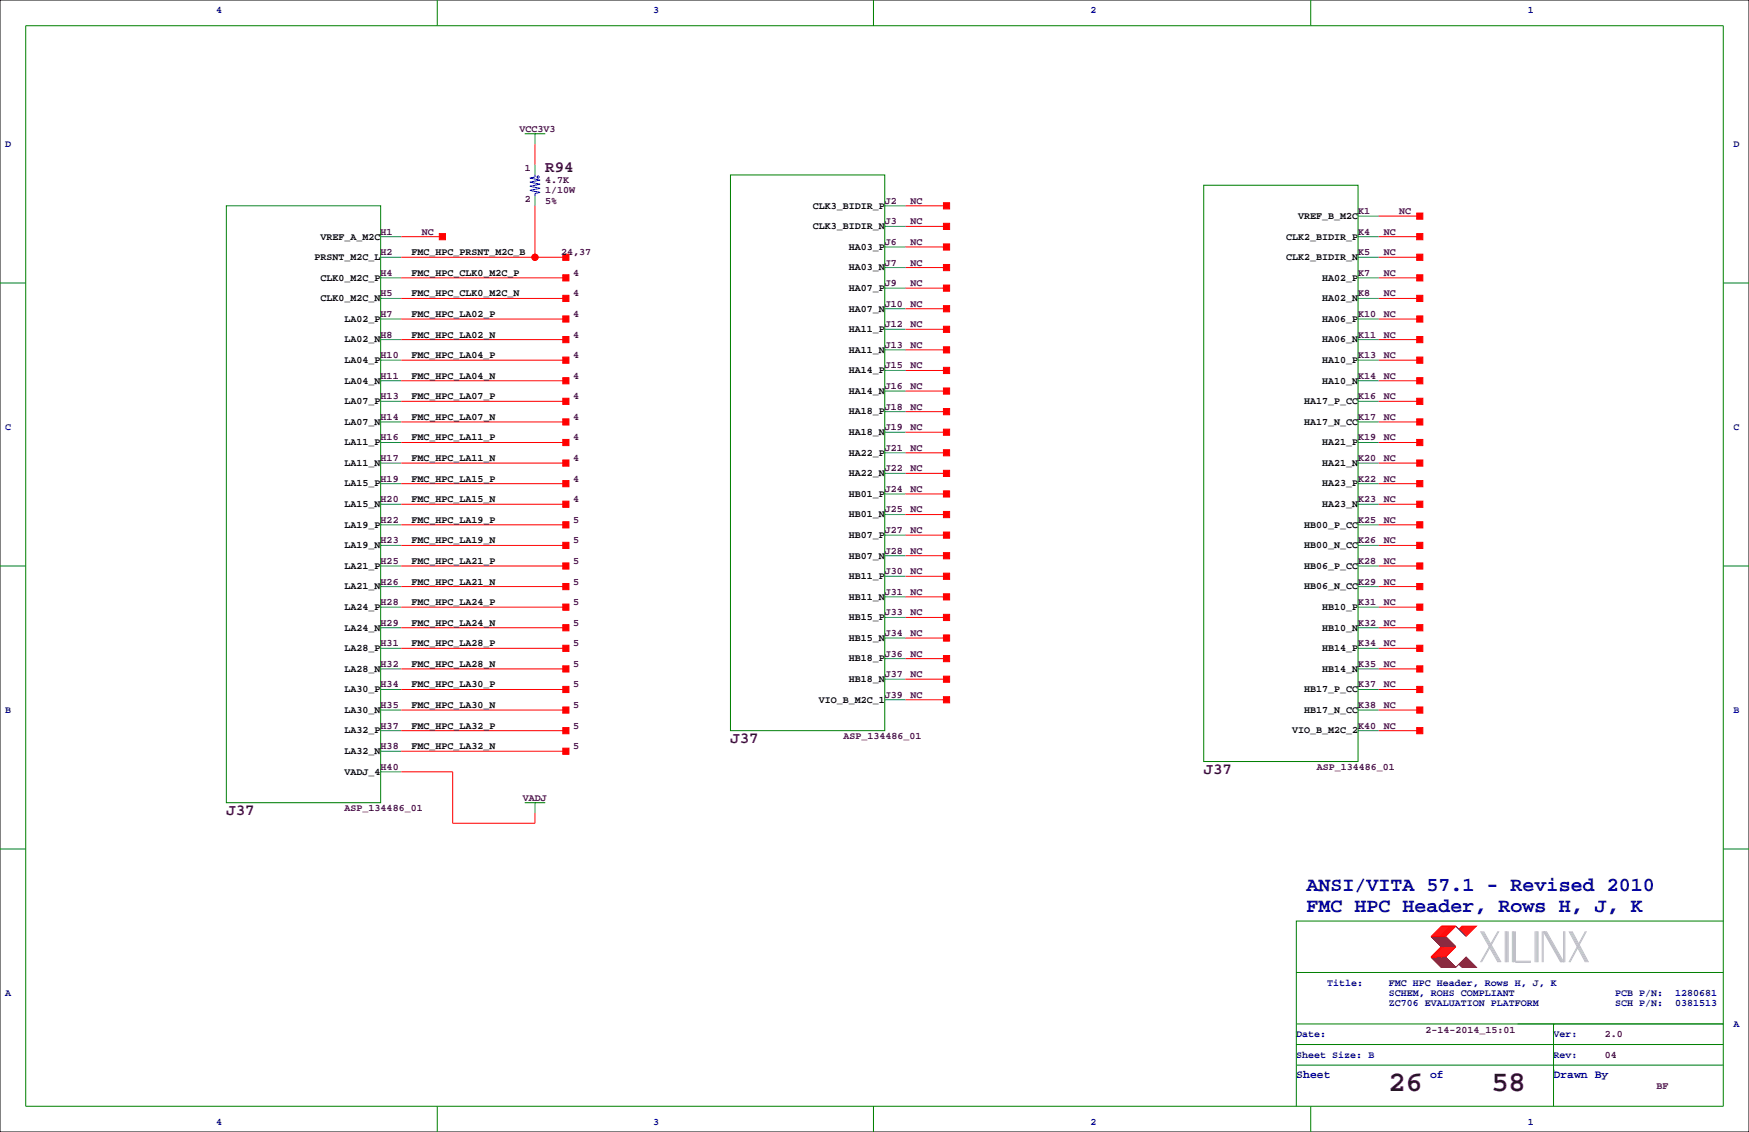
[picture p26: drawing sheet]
<svg xmlns="http://www.w3.org/2000/svg" width="432mm" height="279mm" viewBox="0 0 432 279" stroke-linecap="round" stroke-linejoin="round" font-family="sans-serif">
<defs><g id="words">
<g font-size="7.1" fill="#400040">
<text x="342.8" y="269.3">26</text>
<text x="368.2" y="269.3">58</text>
</g>
<g font-size="4.9" fill="#0000a0">
<text x="322.6" y="220">ANSI/VITA 57.1 - Revised 2010</text>
<text x="322.6" y="225.1">FMC HPC Header, Rows H, J, K</text>
</g>
<g font-size="3.9" fill="#400040">
<text x="134.6" y="42.4">R94</text>
<text x="180.3" y="183.4">J37</text>
<text x="297.2" y="191">J37</text>
<text x="55.9" y="201.1">J37</text>
</g>
<g font-size="2.8" fill="#0000a0">
<text x="320" y="266.1">Sheet</text>
<text x="353.1" y="266.1">of</text>
<text x="383.5" y="266.1">Drawn By</text>
</g>
<g font-size="2.5" fill="#0000a0">
<text x="53.3" y="3.3">4</text>
<text x="161.3" y="3.3">3</text>
<text x="269.2" y="3.3">2</text>
<text x="377.2" y="3.3">1</text>
<text x="1.3" y="36.3">D</text>
<text x="428" y="36.3">D</text>
<text x="1.3" y="106.2">C</text>
<text x="428" y="106.2">C</text>
<text x="1.3" y="176">B</text>
<text x="428" y="176">B</text>
<text x="1.3" y="245.9">A</text>
<text x="327.7" y="243.3">Title:</text>
<text x="342.9" y="245.9">SCHEM, ROHS COMPLIANT</text>
<text x="342.9" y="243.3">FMC HPC Header, Rows H, J, K</text>
<text x="398.8" y="245.9">PCB P/N:</text>
<text x="413.6" y="245.9">1280681</text>
<text x="342.9" y="248.4">ZC706 EVALUATION PLATFORM</text>
<text x="398.8" y="248.4">SCH P/N:</text>
<text x="413.6" y="248.4">0381513</text>
<text x="320" y="256">Date:</text>
<text x="383.5" y="256">Ver:</text>
<text x="428" y="253.5">A</text>
<text x="320" y="261.1">Sheet Size: B</text>
<text x="383.5" y="261.1">Rev:</text>
<text x="53.3" y="277.6">4</text>
<text x="161.3" y="277.6">3</text>
<text x="269.2" y="277.6">2</text>
<text x="377.2" y="277.6">1</text>
</g>
<g font-size="2.5" fill="#400040">
<text x="128.3" y="32.5">VCC3V3</text>
<text x="129.5" y="42.3">1</text>
<text x="134.6" y="45.2">4.7K</text>
<text x="134.6" y="47.8">1/10W</text>
<text x="129.5" y="49.9">2</text>
<text x="134.6" y="50.3">5%</text>
<text x="218.4" y="50.3">J2</text>
<text x="224.8" y="50.3">NC</text>
<text x="335.3" y="52.8">K1</text>
<text x="345.4" y="52.8">NC</text>
<text x="94" y="57.9">H1</text>
<text x="104.1" y="57.9">NC</text>
<text x="218.4" y="55.4">J3</text>
<text x="224.8" y="55.4">NC</text>
<text x="335.3" y="57.9">K4</text>
<text x="341.6" y="57.9">NC</text>
<text x="94" y="63">H2</text>
<text x="138.5" y="63">24,37</text>
<text x="218.4" y="65.5">J7</text>
<text x="218.4" y="60.5">J6</text>
<text x="224.8" y="65.5">NC</text>
<text x="224.8" y="60.5">NC</text>
<text x="335.3" y="63">K5</text>
<text x="341.6" y="63">NC</text>
<text x="94" y="68.1">H4</text>
<text x="141.5" y="68.1">4</text>
<text x="218.4" y="70.6">J9</text>
<text x="224.8" y="70.6">NC</text>
<text x="335.3" y="68.1">K7</text>
<text x="341.6" y="68.1">NC</text>
<text x="94" y="73.2">H5</text>
<text x="141.5" y="73.2">4</text>
<text x="218.4" y="75.7">J10</text>
<text x="224.8" y="75.7">NC</text>
<text x="335.3" y="73.2">K8</text>
<text x="341.6" y="73.2">NC</text>
<text x="94" y="83.3">H8</text>
<text x="94" y="78.2">H7</text>
<text x="141.5" y="83.3">4</text>
<text x="141.5" y="78.2">4</text>
<text x="218.4" y="80.8">J12</text>
<text x="224.8" y="80.8">NC</text>
<text x="335.3" y="83.3">K11</text>
<text x="335.3" y="78.2">K10</text>
<text x="341.6" y="83.3">NC</text>
<text x="341.6" y="78.2">NC</text>
<text x="94" y="88.4">H10</text>
<text x="141.5" y="88.4">4</text>
<text x="218.4" y="85.9">J13</text>
<text x="224.8" y="85.9">NC</text>
<text x="335.3" y="88.4">K13</text>
<text x="341.6" y="88.4">NC</text>
<text x="94" y="93.5">H11</text>
<text x="141.5" y="93.5">4</text>
<text x="218.4" y="90.9">J15</text>
<text x="224.8" y="90.9">NC</text>
<text x="335.3" y="93.5">K14</text>
<text x="341.6" y="93.5">NC</text>
<text x="94" y="98.6">H13</text>
<text x="141.5" y="98.6">4</text>
<text x="218.4" y="101.1">J18</text>
<text x="218.4" y="96">J16</text>
<text x="224.8" y="96">NC</text>
<text x="224.8" y="101.1">NC</text>
<text x="335.3" y="98.6">K16</text>
<text x="341.6" y="98.6">NC</text>
<text x="94" y="103.6">H14</text>
<text x="141.5" y="103.6">4</text>
<text x="218.4" y="106.2">J19</text>
<text x="224.8" y="106.2">NC</text>
<text x="335.3" y="103.6">K17</text>
<text x="341.6" y="103.6">NC</text>
<text x="94" y="113.8">H17</text>
<text x="94" y="108.7">H16</text>
<text x="141.5" y="113.8">4</text>
<text x="141.5" y="108.7">4</text>
<text x="218.4" y="111.3">J21</text>
<text x="224.8" y="111.3">NC</text>
<text x="335.3" y="113.8">K20</text>
<text x="335.3" y="108.7">K19</text>
<text x="341.6" y="113.8">NC</text>
<text x="341.6" y="108.7">NC</text>
<text x="94" y="118.9">H19</text>
<text x="141.5" y="118.9">4</text>
<text x="218.4" y="116.3">J22</text>
<text x="224.8" y="116.3">NC</text>
<text x="335.3" y="118.9">K22</text>
<text x="341.6" y="118.9">NC</text>
<text x="94" y="124">H20</text>
<text x="141.5" y="124">4</text>
<text x="218.4" y="121.4">J24</text>
<text x="224.8" y="121.4">NC</text>
<text x="335.3" y="124">K23</text>
<text x="341.6" y="124">NC</text>
<text x="94" y="129">H22</text>
<text x="141.5" y="129">5</text>
<text x="218.4" y="131.6">J27</text>
<text x="218.4" y="126.5">J25</text>
<text x="224.8" y="126.5">NC</text>
<text x="224.8" y="131.6">NC</text>
<text x="335.3" y="129">K25</text>
<text x="341.6" y="129">NC</text>
<text x="94" y="134.1">H23</text>
<text x="141.5" y="134.1">5</text>
<text x="218.4" y="136.7">J28</text>
<text x="224.8" y="136.7">NC</text>
<text x="335.3" y="134.1">K26</text>
<text x="341.6" y="134.1">NC</text>
<text x="94" y="139.2">H25</text>
<text x="141.5" y="139.2">5</text>
<text x="218.4" y="141.7">J30</text>
<text x="224.8" y="141.7">NC</text>
<text x="335.3" y="139.2">K28</text>
<text x="341.6" y="139.2">NC</text>
<text x="94" y="149.4">H28</text>
<text x="94" y="144.3">H26</text>
<text x="141.5" y="149.4">5</text>
<text x="141.5" y="144.3">5</text>
<text x="218.4" y="146.8">J31</text>
<text x="224.8" y="146.8">NC</text>
<text x="335.3" y="149.4">K31</text>
<text x="335.3" y="144.3">K29</text>
<text x="341.6" y="149.4">NC</text>
<text x="341.6" y="144.3">NC</text>
<text x="94" y="154.4">H29</text>
<text x="141.5" y="154.4">5</text>
<text x="218.4" y="151.9">J33</text>
<text x="224.8" y="151.9">NC</text>
<text x="335.3" y="154.4">K32</text>
<text x="341.6" y="154.4">NC</text>
<text x="94" y="159.5">H31</text>
<text x="141.5" y="159.5">5</text>
<text x="218.4" y="157">J34</text>
<text x="224.8" y="157">NC</text>
<text x="335.3" y="159.5">K34</text>
<text x="341.6" y="159.5">NC</text>
<text x="94" y="164.6">H32</text>
<text x="141.5" y="164.6">5</text>
<text x="218.4" y="167.1">J37</text>
<text x="218.4" y="162.1">J36</text>
<text x="224.8" y="167.1">NC</text>
<text x="224.8" y="162.1">NC</text>
<text x="335.3" y="164.6">K35</text>
<text x="341.6" y="164.6">NC</text>
<text x="94" y="169.7">H34</text>
<text x="141.5" y="169.7">5</text>
<text x="218.4" y="172.2">J39</text>
<text x="224.8" y="172.2">NC</text>
<text x="335.3" y="169.7">K37</text>
<text x="341.6" y="169.7">NC</text>
<text x="94" y="179.8">H37</text>
<text x="94" y="174.8">H35</text>
<text x="141.5" y="179.8">5</text>
<text x="141.5" y="174.8">5</text>
<text x="335.3" y="179.8">K40</text>
<text x="335.3" y="174.8">K38</text>
<text x="341.6" y="174.8">NC</text>
<text x="341.6" y="179.8">NC</text>
<text x="94" y="184.9">H38</text>
<text x="141.5" y="184.9">5</text>
<text x="208.3" y="182.4">ASP_134486_01</text>
<text x="94" y="190">H40</text>
<text x="325.1" y="190">ASP_134486_01</text>
<text x="129.1" y="197.6">VADJ</text>
<text x="85.1" y="200.2">ASP_134486_01</text>
<text x="351.9" y="255">2-14-2014_15:01</text>
<text x="396.2" y="256">2.0</text>
<text x="396.2" y="261.1">04</text>
<text x="408.9" y="268.7">BF</text>
</g>
<g font-size="2.5">
<text x="200.7" y="51.5">CLK3_BIDIR_P</text>
<text x="79.2" y="59.1">VREF_A_M2C</text>
<text x="200.7" y="56.6">CLK3_BIDIR_N</text>
<text x="317.5" y="59.1">CLK2_BIDIR_P</text>
<text x="320.5" y="54">VREF_B_M2C</text>
<text x="77.7" y="64.2">PRSNT_M2C_L</text>
<text x="101.6" y="63">FMC_HPC_PRSNT_M2C_B</text>
<text x="209.5" y="61.7">HA03_P</text>
<text x="317.5" y="64.2">CLK2_BIDIR_N</text>
<text x="79.2" y="69.3">CLK0_M2C_P</text>
<text x="101.6" y="68.1">FMC_HPC_CLK0_M2C_P</text>
<text x="209.5" y="71.8">HA07_P</text>
<text x="209.5" y="66.7">HA03_N</text>
<text x="326.4" y="69.3">HA02_P</text>
<text x="79.2" y="74.4">CLK0_M2C_N</text>
<text x="101.6" y="73.2">FMC_HPC_CLK0_M2C_N</text>
<text x="209.5" y="76.9">HA07_N</text>
<text x="326.4" y="74.4">HA02_N</text>
<text x="85.1" y="79.4">LA02_P</text>
<text x="101.6" y="83.3">FMC_HPC_LA02_N</text>
<text x="101.6" y="78.2">FMC_HPC_LA02_P</text>
<text x="209.5" y="82">HA11_P</text>
<text x="326.4" y="79.4">HA06_P</text>
<text x="85.1" y="89.6">LA04_P</text>
<text x="85.1" y="84.5">LA02_N</text>
<text x="101.6" y="88.4">FMC_HPC_LA04_P</text>
<text x="209.5" y="87.1">HA11_N</text>
<text x="326.4" y="89.6">HA10_P</text>
<text x="326.4" y="84.5">HA06_N</text>
<text x="85.1" y="94.7">LA04_N</text>
<text x="101.6" y="93.5">FMC_HPC_LA04_N</text>
<text x="209.5" y="92.1">HA14_P</text>
<text x="326.4" y="94.7">HA10_N</text>
<text x="85.1" y="99.8">LA07_P</text>
<text x="101.6" y="98.6">FMC_HPC_LA07_P</text>
<text x="209.5" y="97.2">HA14_N</text>
<text x="321.9" y="99.8">HA17_P_CC</text>
<text x="85.1" y="104.8">LA07_N</text>
<text x="101.6" y="103.6">FMC_HPC_LA07_N</text>
<text x="209.5" y="107.4">HA18_N</text>
<text x="209.5" y="102.3">HA18_P</text>
<text x="321.9" y="104.8">HA17_N_CC</text>
<text x="85.1" y="109.9">LA11_P</text>
<text x="101.6" y="113.8">FMC_HPC_LA11_N</text>
<text x="101.6" y="108.7">FMC_HPC_LA11_P</text>
<text x="209.5" y="112.5">HA22_P</text>
<text x="326.4" y="109.9">HA21_P</text>
<text x="85.1" y="115">LA11_N</text>
<text x="101.6" y="118.9">FMC_HPC_LA15_P</text>
<text x="209.5" y="117.5">HA22_N</text>
<text x="326.4" y="115">HA21_N</text>
<text x="85.1" y="125.2">LA15_N</text>
<text x="85.1" y="120.1">LA15_P</text>
<text x="101.6" y="124">FMC_HPC_LA15_N</text>
<text x="209.5" y="122.6">HB01_P</text>
<text x="326.4" y="125.2">HA23_N</text>
<text x="326.4" y="120.1">HA23_P</text>
<text x="85.1" y="130.2">LA19_P</text>
<text x="101.6" y="129">FMC_HPC_LA19_P</text>
<text x="209.5" y="127.7">HB01_N</text>
<text x="321.9" y="130.2">HB00_P_CC</text>
<text x="85.1" y="135.3">LA19_N</text>
<text x="101.6" y="134.1">FMC_HPC_LA19_N</text>
<text x="209.5" y="137.9">HB07_N</text>
<text x="209.5" y="132.8">HB07_P</text>
<text x="321.9" y="135.3">HB00_N_CC</text>
<text x="85.1" y="140.4">LA21_P</text>
<text x="101.6" y="139.2">FMC_HPC_LA21_P</text>
<text x="209.5" y="142.9">HB11_P</text>
<text x="321.9" y="140.4">HB06_P_CC</text>
<text x="85.1" y="145.5">LA21_N</text>
<text x="101.6" y="149.4">FMC_HPC_LA24_P</text>
<text x="101.6" y="144.3">FMC_HPC_LA21_N</text>
<text x="209.5" y="148">HB11_N</text>
<text x="321.9" y="145.5">HB06_N_CC</text>
<text x="85.1" y="155.6">LA24_N</text>
<text x="85.1" y="150.6">LA24_P</text>
<text x="101.6" y="154.4">FMC_HPC_LA24_N</text>
<text x="209.5" y="153.1">HB15_P</text>
<text x="326.4" y="155.6">HB10_N</text>
<text x="326.4" y="150.6">HB10_P</text>
<text x="85.1" y="160.7">LA28_P</text>
<text x="101.6" y="159.5">FMC_HPC_LA28_P</text>
<text x="209.5" y="158.2">HB15_N</text>
<text x="326.4" y="160.7">HB14_P</text>
<text x="85.1" y="165.8">LA28_N</text>
<text x="101.6" y="164.6">FMC_HPC_LA28_N</text>
<text x="209.5" y="163.3">HB18_P</text>
<text x="326.4" y="165.8">HB14_N</text>
<text x="85.1" y="170.9">LA30_P</text>
<text x="101.6" y="169.7">FMC_HPC_LA30_P</text>
<text x="202.1" y="173.4">VIO_B_M2C_1</text>
<text x="209.5" y="168.3">HB18_N</text>
<text x="321.9" y="170.9">HB17_P_CC</text>
<text x="85.1" y="176">LA30_N</text>
<text x="101.6" y="179.8">FMC_HPC_LA32_P</text>
<text x="101.6" y="174.8">FMC_HPC_LA30_N</text>
<text x="321.9" y="176">HB17_N_CC</text>
<text x="85.1" y="181">LA32_P</text>
<text x="101.6" y="184.9">FMC_HPC_LA32_N</text>
<text x="319" y="181">VIO_B_M2C_2</text>
<text x="85.1" y="191.2">VADJ_4</text>
<text x="85.1" y="186.1">LA32_N</text>
</g>
</g></defs>
<path d="M0 0h431.8v279.4h-431.8z" fill="none" stroke="#000" stroke-width=".25"/>
<g fill="none" stroke="#f00" stroke-width=".25">
<path d="M132.1 35.6v5M99.1 58.4h10.1M132.1 50.8v12.7M223.5 55.9h10.2M223.5 50.8h10.2M340.4 58.4h10.1M340.4 53.3h10.1M99.1 68.6h40.6M99.1 78.7h40.6M99.1 73.7h40.6M99.1 63.5h40.6M223.5 61h10.2"/>
<path d="M223.5 66h10.2M223.5 76.2h10.2M223.5 71.1h10.2M340.4 68.6h10.1M340.4 78.7h10.1M340.4 73.7h10.1M340.4 63.5h10.1M99.1 94h40.6M99.1 99.1h40.6M99.1 88.9h40.6M99.1 83.8h40.6M223.5 86.4h10.2"/>
<path d="M223.5 81.3h10.2M223.5 91.4h10.2M223.5 96.5h10.2M340.4 94h10.1M340.4 99.1h10.1M340.4 88.9h10.1M340.4 83.8h10.1M99.1 119.4h40.6M99.1 104.1h40.6M99.1 109.2h40.6M99.1 114.3h40.6M223.5 101.6h10.2"/>
<path d="M223.5 111.8h10.2M223.5 106.7h10.2M223.5 116.8h10.2M340.4 119.4h10.1M340.4 104.1h10.1M340.4 109.2h10.1M340.4 114.3h10.1M99.1 124.5h40.6M99.1 134.6h40.6M99.1 139.7h40.6M99.1 129.5h40.6M223.5 132.1h10.2"/>
<path d="M223.5 137.2h10.2M223.5 121.9h10.2M223.5 127h10.2M340.4 124.5h10.1M340.4 134.6h10.1M340.4 139.7h10.1M340.4 129.5h10.1M99.1 144.8h40.6M99.1 149.9h40.6M99.1 154.9h40.6M223.5 147.3h10.2M223.5 142.2h10.2"/>
<path d="M223.5 157.5h10.2M223.5 152.4h10.2M340.4 144.8h10.1M340.4 149.9h10.1M340.4 154.9h10.1M99.1 170.2h40.6M99.1 160h40.6M99.1 165.1h40.6M99.1 175.3h40.6M223.5 172.7h10.2M223.5 162.6h10.2M223.5 167.6h10.2"/>
<path d="M340.4 170.2h10.1M340.4 160h10.1M340.4 165.1h10.1M340.4 175.3h10.1M99.1 180.3h40.6M99.1 185.4h40.6M99.1 190.5h12.7v12.7h20.3v-2.5M340.4 180.3h10.1M355.9 233.7l-2.6 2.5h3.6l2.5-2.5M355.9 228.6h3.5l-2.5 2.5h-3.6zM356.1 233.7l-2.5 2.5M356.1 228.6l-2.5 2.5"/>
<path d="M356.4 233.7l-2.6 2.5M356.4 228.6l-2.6 2.5M356.6 233.7l-2.5 2.5M356.6 228.6l-2.5 2.5M356.9 233.7l-2.6 2.5M356.9 228.6l-2.6 2.5M357.1 233.7l-2.5 2.5M357.1 228.6l-2.5 2.5M357.4 233.7l-2.6 2.5M357.4 228.6l-2.6 2.5M357.6 233.7l-2.5 2.5M357.6 228.6l-2.5 2.5"/>
<path d="M357.9 233.7l-2.6 2.5M357.9 228.6l-2.6 2.5M358.1 233.7l-2.5 2.5M358.1 228.6l-2.5 2.5M358.4 233.7l-2.5 2.5M358.4 228.6l-2.5 2.5M358.6 233.7l-2.5 2.5M358.6 228.6l-2.5 2.5M358.9 233.7l-2.5 2.5M358.9 228.6l-2.5 2.5M359.2 233.7l-2.6 2.5M359.2 228.6l-2.6 2.5"/>
<path d="M360.2 229.4l.7-.8h3.6l-2.6 2.5M361.2 228.6l-.8 .8M361.4 228.6l-1 1M361.7 228.6l-1 1M361.9 228.6l-1.2 1.3M362.2 228.6l-1.3 1.3M362.5 228.6l-1.6 1.5M362.7 228.6l-1.5 1.5M363 228.6l-1.8 1.8M363.2 228.6l-1.8 1.8M363.5 228.6l-2.1 2M363.7 228.6l-2 2"/>
<path d="M364 228.6l-2.3 2.3M364.2 228.6l-2.3 2.3"/>
<circle cx="132.1" cy="63.5" r=".76"/>
</g>
<g fill="#f00" stroke="#f00" stroke-width=".25">
<path d="M349.8 123.7h1.5v1.5h-1.5z" fill-rule="evenodd"/>
<path d="M349.8 118.6h1.5v1.5h-1.5z" fill-rule="evenodd"/>
<path d="M349.8 93.2h1.5v1.5h-1.5z" fill-rule="evenodd"/>
<path d="M349.8 103.4h1.5v1.5h-1.5z" fill-rule="evenodd"/>
<path d="M349.8 98.3h1.5v1.5h-1.5z" fill-rule="evenodd"/>
<path d="M349.8 108.5h1.5v1.5h-1.5z" fill-rule="evenodd"/>
<path d="M349.8 67.8h1.5v1.5h-1.5z" fill-rule="evenodd"/>
<path d="M349.8 78h1.5v1.5h-1.5z" fill-rule="evenodd"/>
<path d="M349.8 72.9h1.5v1.5h-1.5z" fill-rule="evenodd"/>
<path d="M349.8 88.1h1.5v1.6h-1.5z" fill-rule="evenodd"/>
<path d="M349.8 83.1h1.5v1.5h-1.5z" fill-rule="evenodd"/>
<path d="M232.9 60.2h1.5v1.5h-1.5z" fill-rule="evenodd"/>
<path d="M232.9 65.3h1.5v1.5h-1.5z" fill-rule="evenodd"/>
<path d="M232.9 75.4h1.5v1.6h-1.5z" fill-rule="evenodd"/>
<path d="M232.9 85.6h1.5v1.5h-1.5z" fill-rule="evenodd"/>
<path d="M232.9 80.5h1.5v1.5h-1.5z" fill-rule="evenodd"/>
<path d="M232.9 90.7h1.5v1.5h-1.5z" fill-rule="evenodd"/>
<path d="M232.9 100.8h1.5v1.6h-1.5z" fill-rule="evenodd"/>
<path d="M232.9 95.8h1.5v1.5h-1.5z" fill-rule="evenodd"/>
<path d="M232.9 111h1.5v1.5h-1.5z" fill-rule="evenodd"/>
<path d="M232.9 105.9h1.5v1.5h-1.5z" fill-rule="evenodd"/>
<path d="M232.9 116.1h1.5v1.5h-1.5z" fill-rule="evenodd"/>
<path d="M349.8 179.6h1.5v1.5h-1.5z" fill-rule="evenodd"/>
<path d="M349.8 169.4h1.5v1.5h-1.5z" fill-rule="evenodd"/>
<path d="M349.8 62.7h1.5v1.6h-1.5z" fill-rule="evenodd"/>
<path d="M349.8 57.7h1.5v1.5h-1.5z" fill-rule="evenodd"/>
<path d="M349.8 144h1.5v1.5h-1.5z" fill-rule="evenodd"/>
<path d="M349.8 149.1h1.5v1.5h-1.5z" fill-rule="evenodd"/>
<path d="M349.8 133.9h1.5v1.5h-1.5z" fill-rule="evenodd"/>
<path d="M349.8 138.9h1.5v1.6h-1.5z" fill-rule="evenodd"/>
<path d="M349.8 154.2h1.5v1.5h-1.5z" fill-rule="evenodd"/>
<path d="M232.9 172h1.5v1.5h-1.5z" fill-rule="evenodd"/>
<path d="M232.9 161.8h1.5v1.5h-1.5z" fill-rule="evenodd"/>
<path d="M232.9 146.6h1.5v1.5h-1.5z" fill-rule="evenodd"/>
<path d="M232.9 141.5h1.5v1.5h-1.5z" fill-rule="evenodd"/>
<path d="M232.9 131.3h1.5v1.5h-1.5z" fill-rule="evenodd"/>
<path d="M232.9 136.4h1.5v1.5h-1.5z" fill-rule="evenodd"/>
<path d="M232.9 156.7h1.5v1.5h-1.5z" fill-rule="evenodd"/>
<path d="M232.9 151.6h1.5v1.6h-1.5z" fill-rule="evenodd"/>
<path d="M232.9 55.1h1.5v1.5h-1.5z" fill-rule="evenodd"/>
<path d="M232.9 50h1.5v1.6h-1.5z" fill-rule="evenodd"/>
<path d="M349.8 52.6h1.5v1.5h-1.5z" fill-rule="evenodd"/>
<path d="M138.9 88.1h1.6v1.6h-1.6z" fill-rule="evenodd"/>
<path d="M138.9 93.2h1.6v1.5h-1.6z" fill-rule="evenodd"/>
<path d="M138.9 98.3h1.6v1.5h-1.6z" fill-rule="evenodd"/>
<path d="M138.9 103.4h1.6v1.5h-1.6z" fill-rule="evenodd"/>
<path d="M138.9 108.5h1.6v1.5h-1.6z" fill-rule="evenodd"/>
<path d="M138.9 113.5h1.6v1.6h-1.6z" fill-rule="evenodd"/>
<path d="M138.9 118.6h1.6v1.5h-1.6z" fill-rule="evenodd"/>
<path d="M138.9 123.7h1.6v1.5h-1.6z" fill-rule="evenodd"/>
<path d="M138.9 128.8h1.6v1.5h-1.6z" fill-rule="evenodd"/>
<path d="M138.9 133.9h1.6v1.5h-1.6z" fill-rule="evenodd"/>
<path d="M138.9 138.9h1.6v1.6h-1.6z" fill-rule="evenodd"/>
<path d="M138.9 144h1.6v1.5h-1.6z" fill-rule="evenodd"/>
<path d="M138.9 149.1h1.6v1.5h-1.6z" fill-rule="evenodd"/>
<path d="M138.9 154.2h1.6v1.5h-1.6z" fill-rule="evenodd"/>
<path d="M138.9 159.3h1.6v1.5h-1.6z" fill-rule="evenodd"/>
<path d="M138.9 164.3h1.6v1.6h-1.6z" fill-rule="evenodd"/>
<path d="M138.9 169.4h1.6v1.5h-1.6z" fill-rule="evenodd"/>
<path d="M138.9 174.5h1.6v1.5h-1.6z" fill-rule="evenodd"/>
<path d="M138.9 179.6h1.6v1.5h-1.6z" fill-rule="evenodd"/>
<path d="M138.9 184.7h1.6v1.5h-1.6z" fill-rule="evenodd"/>
<path d="M138.9 78h1.6v1.5h-1.6z" fill-rule="evenodd"/>
<path d="M138.9 83.1h1.6v1.5h-1.6z" fill-rule="evenodd"/>
<path d="M108.5 57.7h1.5v1.5h-1.5z" fill-rule="evenodd"/>
<path d="M138.9 67.8h1.6v1.5h-1.6z" fill-rule="evenodd"/>
<path d="M138.9 72.9h1.6v1.5h-1.6z" fill-rule="evenodd"/>
<path d="M232.9 166.9h1.5v1.5h-1.5z" fill-rule="evenodd"/>
<path d="M349.8 159.3h1.5v1.5h-1.5z" fill-rule="evenodd"/>
<path d="M349.8 164.3h1.5v1.6h-1.5z" fill-rule="evenodd"/>
<path d="M349.8 174.5h1.5v1.5h-1.5z" fill-rule="evenodd"/>
<path d="M138.9 62.7h1.6v1.6h-1.6z" fill-rule="evenodd"/>
<path d="M232.9 121.2h1.5v1.5h-1.5z" fill-rule="evenodd"/>
<path d="M232.9 126.2h1.5v1.6h-1.5z" fill-rule="evenodd"/>
<path d="M232.9 70.4h1.5v1.5h-1.5z" fill-rule="evenodd"/>
<path d="M349.8 128.8h1.5v1.5h-1.5z" fill-rule="evenodd"/>
<path d="M349.8 113.5h1.5v1.6h-1.5z" fill-rule="evenodd"/>
<circle cx="132.1" cy="63.5" r=".76"/>
</g>
<g fill="none" stroke="#008080" stroke-width=".25">
<path d="M132.1 33v2.6M94 58.4h5.1M132.1 40.6v2.6M132.1 48.3v2.5M218.4 55.9h5.1M218.4 50.8h5.1M335.3 58.4h5.1M335.3 53.3h5.1M94 78.7h5.1M94 73.7h5.1M94 68.6h5.1M94 63.5h5.1"/>
<path d="M218.4 76.2h5.1M218.4 71.1h5.1M218.4 66h5.1M218.4 61h5.1M335.3 78.7h5.1M335.3 73.7h5.1M335.3 68.6h5.1M335.3 63.5h5.1M94 99.1h5.1M94 94h5.1M94 88.9h5.1M94 83.8h5.1"/>
<path d="M218.4 96.5h5.1M218.4 91.4h5.1M218.4 86.4h5.1M218.4 81.3h5.1M335.3 99.1h5.1M335.3 94h5.1M335.3 88.9h5.1M335.3 83.8h5.1M94 119.4h5.1M94 114.3h5.1M94 109.2h5.1M94 104.1h5.1"/>
<path d="M218.4 116.8h5.1M218.4 111.8h5.1M218.4 106.7h5.1M218.4 101.6h5.1M335.3 119.4h5.1M335.3 114.3h5.1M335.3 109.2h5.1M335.3 104.1h5.1M94 139.7h5.1M94 134.6h5.1M94 129.5h5.1M94 124.5h5.1"/>
<path d="M218.4 137.2h5.1M218.4 132.1h5.1M218.4 127h5.1M218.4 121.9h5.1M335.3 139.7h5.1M335.3 134.6h5.1M335.3 129.5h5.1M335.3 124.5h5.1M94 154.9h5.1M94 149.9h5.1M94 144.8h5.1M218.4 157.5h5.1"/>
<path d="M218.4 152.4h5.1M218.4 147.3h5.1M218.4 142.2h5.1M335.3 154.9h5.1M335.3 149.9h5.1M335.3 144.8h5.1M94 175.3h5.1M94 170.2h5.1M94 165.1h5.1M94 160h5.1M218.4 172.7h5.1M218.4 167.6h5.1"/>
<path d="M218.4 162.6h5.1M335.3 175.3h5.1M335.3 170.2h5.1M335.3 165.1h5.1M335.3 160h5.1M94 180.3h5.1M94 190.5h5.1M94 185.4h5.1M132.1 198.1v2.6M335.3 180.3h5.1"/>
</g>
<g fill="none" stroke="#008000" stroke-width=".25">
<path d="M6.3 6.4h419.1v266.6h-419.1zM107.9 0v6.4M215.6 0v6.4M323.6 0v6.4M129.5 33h5.1M132.1 33h.1M55.9 50.8h38.1v147.3h-38.1zM180.3 43.2h38.1v137.1h-38.1zM297.2 45.7h38.1v142.3h-38.1zM0 69.8h6.3M425.4 69.8h6.4M0 139.7h6.3"/>
<path d="M425.4 139.7h6.4M129.5 198.1h5.1M132.1 198.1h.1M0 209.5h6.3M425.4 209.5h6.4M425.4 227.3h-105.4v35.6M320 257.8h105.4M320 252.7h105.4M320 240h105.4M383.5 252.7v20.3M107.9 273v6.4M215.6 273v6.4"/>
<path d="M320 262.9v10.1M320 262.9h105.4M323.6 273v6.4M383.5 264.2h.1"/>
</g>
<g fill="none" stroke="#00f" stroke-width=".25">
<path d="M132.1 43.2v.5l-1.3 .2 2.5 .5-2.5 .6 2.5 .5-2.5 .5 2.5 .5-2.5 .5 2.5 .5-1.2 .3v.5"/>
<circle cx="132.8" cy="43.7" r=".25"/>
</g>
<g fill="none" stroke="#800000" stroke-width=".25">
<path d="M353.3 236.2l2.6 2.6h3.5M353.3 231.1l2.6 2.6M353.6 231.1l2.5 2.6M353.6 236.2l2.5 2.6M353.8 231.1l2.6 2.6M353.8 236.2l2.6 2.6M354.1 231.1l2.5 2.6M354.1 236.2l2.5 2.6M354.3 231.1l2.6 2.6M354.3 236.2l2.6 2.6M354.6 231.1l2.5 2.6M354.6 236.2l2.5 2.6"/>
<path d="M354.8 231.1l2.6 2.6M354.8 236.2l2.6 2.6M355.1 231.1l2.5 2.6M355.1 236.2l2.5 2.6M355.3 231.1l2.6 2.6M355.3 236.2l2.6 2.6M355.6 231.1l2.5 2.6M355.6 236.2l2.5 2.6M355.9 231.1l2.5 2.6M355.9 236.2l2.5 2.6M356.1 231.1l2.5 2.6M356.1 236.2l2.5 2.6"/>
<path d="M356.4 231.1l2.5 2.6M356.4 236.2l2.5 2.6M356.6 231.1l2.6 2.6M356.6 236.2l2.6 2.6M356.9 231.1l2.5 2.6M356.9 236.2l2.5 2.6M359.4 228.6l2.5 2.5M360.2 238l.7 .8h3.6l-2.6-2.6-2.5 2.6M360.4 237.7l1 1.1M360.4 238l.8 .8M360.7 237.5l1.2 1.3M360.7 237.7l1 1.1"/>
<path d="M360.9 237.2l1.6 1.6M360.9 237.5l1.3 1.3M361.2 237l1.8 1.8M361.2 237.2l1.5 1.6M361.4 236.7l2.1 2.1M361.4 237l1.8 1.8M361.7 236.5l2.3 2.3M361.7 236.7l2 2.1M361.9 236.5l2.3 2.3"/>
</g>
<g fill="none" stroke="#c0c0c0" stroke-width=".25">
<path d="M365.5 229.9l4.3 7.6M365.8 229.9l4.3 7.6M366 229.9l4.3 7.6M366.3 229.9l4.3 7.6M369.8 229.9l-4.3 7.6M370.1 229.9l-4.3 7.6M371.6 229.9v7.6M371.9 229.9v7.6M372.1 229.9v7.6M372.4 229.9v7.6M373.4 229.9v7.6M373.6 229.9v7.6"/>
<path d="M373.9 229.9v7.6M374.1 229.9v7.6h3.9M374.1 237.2h3.9M379 229.9v7.6M379.2 229.9v7.6M379.5 229.9v7.6M379.7 229.9v7.6M380.7 229.9v7.6M381 237.5v-7.6l4.3 7.6M381.3 229.9l4.3 7.6M381.5 229.9l4.3 7.6M381.8 229.9l4.3 7.6v-7.6"/>
<path d="M386.3 229.9v7.6M387.3 229.9l4.1 7.6M387.6 229.9l4.1 7.6M387.9 229.9l4 7.6M388.1 229.9l4.1 7.6M391.4 229.9l-4.1 7.6M391.7 229.9l-4.1 7.6"/>
</g>
<use href="#words"/>
</svg>
